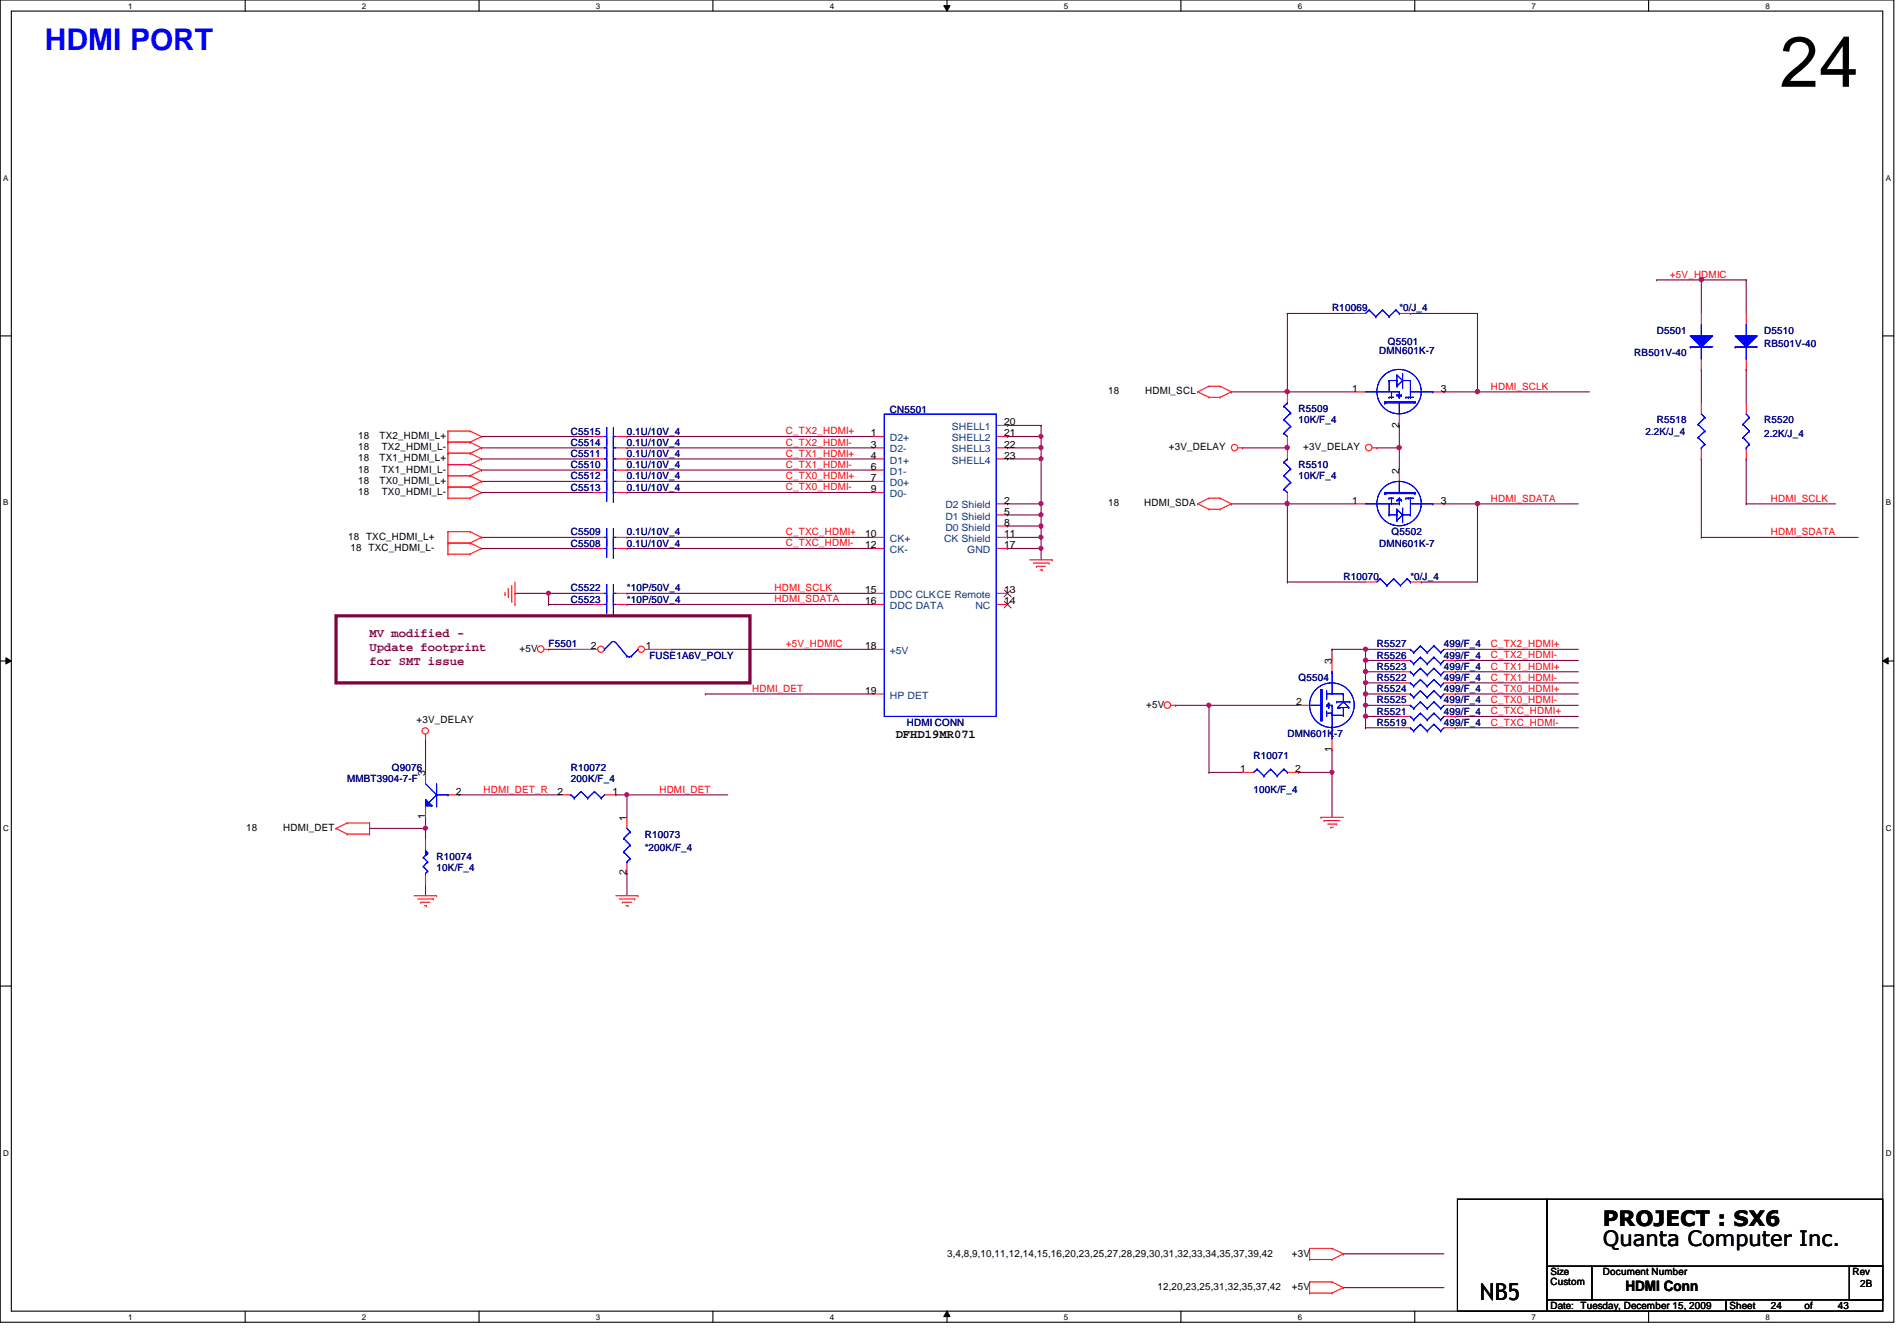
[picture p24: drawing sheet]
<svg xmlns="http://www.w3.org/2000/svg" width="297mm" height="210mm" viewBox="0 0 297 210" stroke-linecap="round" stroke-linejoin="round" font-family="sans-serif">
<defs><g id="words">
<text font-size="11.2" x="278.7" y="13.6">24</text>
<text font-size="4.7" fill="#00f" x="7" y="7.8">HDMI PORT</text>
<text font-size="3.6" x="231.7" y="203.5">NB5</text>
<g font-size="3.3">
<text x="251" y="191.9">PROJECT : SX6</text>
<text x="251" y="195">Quanta Computer Inc.</text>
</g>
<text font-size="2.2" x="254.5" y="202">HDMI Conn</text>
<g font-size="1.9" fill="#800040">
<text x="57.9" y="99.7">MV modified -</text>
<text x="57.9" y="101.9">Update footprint</text>
<text x="57.9" y="104.1">for SMT issue</text>
</g>
<text font-size="1.9" x="140.2" y="115.5">DFHD19MR071</text>
<g font-size="1.6" fill="#f00">
<text x="261.5" y="43.5">+5V_HDMIC</text>
<text x="233.5" y="61">HDMI_SCLK</text>
<text x="123.1" y="68">C_TX2_HDMI+</text>
<text x="123.1" y="69.8">C_TX2_HDMI-</text>
<text x="123.1" y="71.5">C_TX1_HDMI+</text>
<text x="123.1" y="73.2">C_TX1_HDMI-</text>
<text x="123.1" y="75">C_TX0_HDMI+</text>
<text x="123.1" y="76.8">C_TX0_HDMI-</text>
<text x="123.1" y="83.8">C_TXC_HDMI+</text>
<text x="233.5" y="78.5">HDMI_SDATA</text>
<text x="277.3" y="83.8">HDMI_SDATA</text>
<text x="277.3" y="78.5">HDMI_SCLK</text>
<text x="123.1" y="85.5">C_TXC_HDMI-</text>
<text x="121.3" y="92.5">HDMI_SCLK</text>
<text x="121.3" y="94.3">HDMI_SDATA</text>
<text x="123.1" y="101.3">+5V_HDMIC</text>
<text x="233.5" y="101.3">C_TX2_HDMI+</text>
<text x="233.5" y="104.8">C_TX1_HDMI+</text>
<text x="233.5" y="106.6">C_TX1_HDMI-</text>
<text x="233.5" y="103">C_TX2_HDMI-</text>
<text x="117.8" y="108.3">HDMI_DET</text>
<text x="233.5" y="108.3">C_TX0_HDMI+</text>
<text x="233.5" y="110.1">C_TX0_HDMI-</text>
<text x="233.5" y="111.8">C_TXC_HDMI+</text>
<text x="233.5" y="113.6">C_TXC_HDMI-</text>
<text x="75.7" y="124.1">HDMI_DET_R</text>
<text x="103.2" y="124.1">HDMI_DET</text>
</g>
<g font-size="1.6" fill="#000080">
<text x="208.6" y="48.7">R10069</text>
<text x="219.1" y="48.7">*0/J_4</text>
<text x="259.4" y="52.2">D5501</text>
<text x="276.2" y="52.2">D5510</text>
<text x="215.9" y="55.4">DMN601K-7</text>
<text x="217.3" y="54">Q5501</text>
<text x="255.9" y="55.8">RB501V-40</text>
<text x="276.2" y="54.4">RB501V-40</text>
<text x="139.4" y="64.7">CN5501</text>
<text x="203.3" y="64.5">R5509</text>
<text x="89.4" y="71.5">C5511</text>
<text x="89.4" y="68">C5515</text>
<text x="89.4" y="69.8">C5514</text>
<text x="98.2" y="71.5">0.1U/10V_4</text>
<text x="98.2" y="68">0.1U/10V_4</text>
<text x="98.2" y="69.8">0.1U/10V_4</text>
<text x="203.3" y="66.3">10K/F_4</text>
<text x="257.6" y="68">2.2K/J_4</text>
<text x="259.4" y="66.3">R5518</text>
<text x="276.2" y="66.3">R5520</text>
<text x="276.2" y="68.4">2.2K/J_4</text>
<text x="89.4" y="76.8">C5513</text>
<text x="89.4" y="73.3">C5510</text>
<text x="89.4" y="75">C5512</text>
<text x="98.2" y="76.8">0.1U/10V_4</text>
<text x="98.2" y="73.3">0.1U/10V_4</text>
<text x="98.2" y="75">0.1U/10V_4</text>
<text x="203.3" y="73.3">R5510</text>
<text x="203.3" y="75">10K/F_4</text>
<text x="89.4" y="83.8">C5509</text>
<text x="98.2" y="83.8">0.1U/10V_4</text>
<text x="217.9" y="83.8">Q5502</text>
<text x="89.4" y="85.6">C5508</text>
<text x="98.2" y="85.6">0.1U/10V_4</text>
<text x="215.9" y="85.6">DMN601K-7</text>
<text x="89.4" y="92.5">C5522</text>
<text x="89.4" y="94.3">C5523</text>
<text x="98.2" y="92.5">*10P/50V_4</text>
<text x="98.2" y="94.3">*10P/50V_4</text>
<text x="210.4" y="90.8">R10070</text>
<text x="220.8" y="90.8">*0/J_4</text>
<text x="85.9" y="101.3">F5501</text>
<text x="215.6" y="101.3">R5527</text>
<text x="226.1" y="101.3">499/F_4</text>
<text x="101.7" y="103.1">FUSE1A6V_POLY</text>
<text x="203.3" y="106.6">Q5504</text>
<text x="215.6" y="104.8">R5523</text>
<text x="215.6" y="106.6">R5522</text>
<text x="215.6" y="103.1">R5526</text>
<text x="226.1" y="104.8">499/F_4</text>
<text x="226.1" y="106.6">499/F_4</text>
<text x="226.1" y="103.1">499/F_4</text>
<text x="142" y="113.6">HDMI CONN</text>
<text x="215.6" y="108.3">R5524</text>
<text x="215.6" y="113.6">R5519</text>
<text x="215.6" y="110.1">R5525</text>
<text x="215.6" y="111.8">R5521</text>
<text x="226.1" y="108.3">499/F_4</text>
<text x="226.1" y="113.6">499/F_4</text>
<text x="226.1" y="110.1">499/F_4</text>
<text x="226.1" y="111.8">499/F_4</text>
<text x="196.3" y="118.8">R10071</text>
<text x="201.6" y="115.4">DMN601K-7</text>
<text x="54.4" y="122.3">MMBT3904-7-F</text>
<text x="61.4" y="120.6">Q9076</text>
<text x="89.4" y="120.6">R10072</text>
<text x="89.4" y="122.3">200K/F_4</text>
<text x="196.3" y="124.1">100K/F_4</text>
<text x="101" y="131.1">R10073</text>
<text x="68.4" y="134.6">R10074</text>
<text x="68.4" y="136.4">10K/F_4</text>
<text x="101" y="133.2">*200K/F_4</text>
</g>
<g font-size="1.6">
<text x="173.5" y="61.7">18</text>
<text x="179.3" y="61.7">HDMI_SCL</text>
<text x="211.7" y="61.3">1</text>
<text x="225.6" y="61.3">3</text>
<text x="56.1" y="70.5">18</text>
<text x="56.1" y="68.7">18</text>
<text x="59.4" y="68.7">TX2_HDMI_L+</text>
<text x="59.8" y="70.5">TX2_HDMI_L-</text>
<text x="136.4" y="68.3">1</text>
<text x="136.4" y="70.1">3</text>
<text x="136.4" y="71.8">4</text>
<text x="157.2" y="66.5">20</text>
<text x="157.2" y="68.3">21</text>
<text x="157.2" y="70.1">22</text>
<text x="157.2" y="71.8">23</text>
<text x="183" y="70.5">+3V_DELAY</text>
<text x="204" y="70.5">+3V_DELAY</text>
<text x="219.1" y="66.9" transform="rotate(-90 219.1 66.9)">2</text>
<text x="56.1" y="74">18</text>
<text x="56.1" y="77.5">18</text>
<text x="56.1" y="72.2">18</text>
<text x="56.1" y="75.7">18</text>
<text x="59.4" y="72.2">TX1_HDMI_L+</text>
<text x="59.4" y="75.7">TX0_HDMI_L+</text>
<text x="59.8" y="74">TX1_HDMI_L-</text>
<text x="59.8" y="77.5">TX0_HDMI_L-</text>
<text x="136.4" y="75.3">7</text>
<text x="136.4" y="77">9</text>
<text x="136.4" y="73.5">6</text>
<text x="219.1" y="74.1" transform="rotate(-90 219.1 74.1)">2</text>
<text x="157.2" y="80.6">5</text>
<text x="157.2" y="78.8">2</text>
<text x="157.2" y="82.3">8</text>
<text x="173.5" y="79.2">18</text>
<text x="179.2" y="79.2">HDMI_SDA</text>
<text x="211.7" y="78.8">1</text>
<text x="225.6" y="78.8">3</text>
<text x="54.5" y="84.5">18 TXC_HDMI_L+</text>
<text x="54.9" y="86.2">18 TXC_HDMI_L-</text>
<text x="135.5" y="84.1">10</text>
<text x="135.5" y="85.8">12</text>
<text x="157.2" y="84.1">11</text>
<text x="157.2" y="85.8">17</text>
<text x="135.5" y="92.8">15</text>
<text x="135.5" y="94.6">16</text>
<text x="157.2" y="92.8">13</text>
<text x="157.2" y="94.6">14</text>
<text x="92.5" y="101.6">2</text>
<text x="101.1" y="101.6">1</text>
<text x="135.5" y="101.6">18</text>
<text x="81.4" y="102">+5V</text>
<text x="208.5" y="103.9" transform="rotate(-90 208.5 103.9)">3</text>
<text x="65.2" y="113.2">+3V_DELAY</text>
<text x="135.5" y="108.6">19</text>
<text x="179.5" y="110.8">+5V</text>
<text x="202.9" y="110.4">2</text>
<text x="208.5" y="117.8" transform="rotate(-90 208.5 117.8)">1</text>
<text x="66.6" y="121.5" transform="rotate(-90 66.6 121.5)">3</text>
<text x="71.4" y="124.4">2</text>
<text x="87.3" y="124.4">2</text>
<text x="95.9" y="124.4">1</text>
<text x="194.2" y="120.9">1</text>
<text x="202.8" y="120.9">2</text>
<text x="38.6" y="130">18</text>
<text x="44.4" y="130">HDMI_DET</text>
<text x="66.6" y="128.3" transform="rotate(-90 66.6 128.3)">1</text>
<text x="98.1" y="128.4" transform="rotate(-90 98.1 128.4)">1</text>
<text x="98.1" y="137" transform="rotate(-90 98.1 137)">2</text>
<text x="148.3" y="196.7">3,4,8,9,10,11,12,14,15,16,20,23,25,27,28,29,30,31,32,33,34,35,37,39,42</text>
<text x="202.3" y="196.7">+3V</text>
<text x="181.2" y="201.9">12,20,23,25,31,32,35,37,42</text>
<text x="202.3" y="201.9">+5V</text>
<text x="242.8" y="201.2">Custom</text>
<text x="242.8" y="199.6">Size</text>
<text x="251" y="199.6">Document Number</text>
<text x="290.1" y="199.6">Rev</text>
<text x="291.3" y="201.4">2B</text>
<text x="242.8" y="204.9">Date: Tuesday, December 15, 2009</text>
<text x="270.8" y="204.9">Sheet</text>
<text x="277.3" y="204.9">24</text>
<text x="282.5" y="204.9">of</text>
<text x="287.8" y="204.9">43</text>
</g>
<g font-size="1.6" fill="#004080">
<text x="139.4" y="69">D2+</text>
<text x="139.4" y="70.8">D2-</text>
<text x="149.1" y="67.3">SHELL1</text>
<text x="149.1" y="69">SHELL2</text>
<text x="149.1" y="70.8">SHELL3</text>
<text x="139.4" y="76.1">D0+</text>
<text x="139.4" y="77.8">D0-</text>
<text x="139.4" y="72.6">D1+</text>
<text x="139.4" y="74.3">D1-</text>
<text x="149.1" y="72.6">SHELL4</text>
<text x="148" y="81.3">D1 Shield</text>
<text x="148" y="79.6">D2 Shield</text>
<text x="148" y="83.1">D0 Shield</text>
<text x="139.4" y="84.8">CK+</text>
<text x="139.4" y="86.6">CK-</text>
<text x="147.8" y="84.8">CK Shield</text>
<text x="151.5" y="86.6">GND</text>
<text x="139.4" y="93.6">DDC CLKCE Remote</text>
<text x="139.4" y="95.3">DDC DATA</text>
<text x="152.7" y="95.3">NC</text>
<text x="139.4" y="102.4">+5V</text>
<text x="139.4" y="109.3">HP DET</text>
</g>
<g font-size="1.3">
<text x="20.1" y="1.4">1</text>
<text x="56.7" y="1.4">2</text>
<text x="93.3" y="1.4">3</text>
<text x="129.9" y="1.4">4</text>
<text x="166.6" y="1.4">5</text>
<text x="203.2" y="1.4">6</text>
<text x="239.8" y="1.4">7</text>
<text x="276.4" y="1.4">8</text>
<text x=".5" y="28.3">A</text>
<text x="295.3" y="28.3">A</text>
<text x=".5" y="79.1">B</text>
<text x="295.3" y="79.1">B</text>
<text x=".5" y="130">C</text>
<text x="295.3" y="130">C</text>
<text x=".5" y="180.9">D</text>
<text x="295.3" y="180.9">D</text>
<text x="20.1" y="206.6">1</text>
<text x="56.7" y="206.6">2</text>
<text x="93.3" y="206.6">3</text>
<text x="129.9" y="206.6">4</text>
<text x="166.6" y="206.6">5</text>
<text x="203.2" y="206.6">6</text>
<text x="239.8" y="206.6">7</text>
<text x="276.4" y="206.6">8</text>
</g>
</g></defs>
<path d="M0 0h296.5v207h-296.5zM1.8 1.7h293v203.5h-293z" fill="none" stroke="#000" stroke-width=".17"/>
<g fill="#fff">
<path d="M20.1 .2h.6v1.4h-.6z"/>
<path d="M20.1 205.4h.6v1.4h-.6z"/>
</g>
<path d="M38.4 0v1.7M38.4 205.2v1.8" fill="none" stroke="#000" stroke-width=".17"/>
<g fill="#fff">
<path d="M56.7 .2h.7v1.4h-.7z"/>
<path d="M56.7 205.4h.7v1.4h-.7z"/>
</g>
<path d="M75 0v1.7M75 205.2v1.8" fill="none" stroke="#000" stroke-width=".17"/>
<g fill="#fff">
<path d="M93.3 .2h.7v1.4h-.7z"/>
<path d="M93.3 205.4h.7v1.4h-.7z"/>
</g>
<path d="M111.6 0v1.7M111.6 205.2v1.8" fill="none" stroke="#000" stroke-width=".17"/>
<g fill="#fff">
<path d="M129.9 .2h.7v1.4h-.7z"/>
<path d="M129.9 205.4h.7v1.4h-.7z"/>
</g>
<path d="M148.3 0v1.7M148.3 205.2v1.8" fill="none" stroke="#000" stroke-width=".17"/>
<path d="M147.8 .9h1l-.5 .8zM148.3 205.2l.5 .9h-1z" fill="#000"/>
<path d="M147.8 .9h1l-.5 .8zM148.3 205.2l.5 .9h-1z" fill="none" stroke="#000" stroke-width=".16"/>
<g fill="#fff">
<path d="M166.6 .2h.7v1.4h-.7z"/>
<path d="M166.6 205.4h.7v1.4h-.7z"/>
</g>
<path d="M184.9 0v1.7M184.9 205.2v1.8" fill="none" stroke="#000" stroke-width=".17"/>
<g fill="#fff">
<path d="M203.2 .2h.7v1.4h-.7z"/>
<path d="M203.2 205.4h.7v1.4h-.7z"/>
</g>
<path d="M221.5 0v1.7M221.5 205.2v1.8" fill="none" stroke="#000" stroke-width=".17"/>
<g fill="#fff">
<path d="M239.8 .2h.7v1.4h-.7z"/>
<path d="M239.8 205.4h.7v1.4h-.7z"/>
</g>
<path d="M258.1 0v1.7M258.1 205.2v1.8" fill="none" stroke="#000" stroke-width=".17"/>
<g fill="#fff">
<path d="M276.4 .2h.7v1.4h-.7z"/>
<path d="M276.4 205.4h.7v1.4h-.7z"/>
<path d="M.5 27.1h.8v1.4h-.8z"/>
<path d="M295.3 27.1h.8v1.4h-.8z"/>
<path d="M.5 78h.8v1.4h-.8z"/>
<path d="M295.3 78h.8v1.4h-.8z"/>
</g>
<path d="M0 52.6h1.8M294.8 52.6h1.7" fill="none" stroke="#000" stroke-width=".17"/>
<g fill="#fff">
<path d="M.5 128.9h.9v1.4h-.9z"/>
<path d="M295.3 128.9h.9v1.4h-.9z"/>
</g>
<path d="M0 103.5h1.8M294.8 103.5h1.7" fill="none" stroke="#000" stroke-width=".17"/>
<path d="M.9 103l.9 .5-.9 .4zM294.8 103.5l.9-.5v.9z" fill="#000"/>
<path d="M.9 103l.9 .5-.9 .4zM294.8 103.5l.9-.5v.9z" fill="none" stroke="#000" stroke-width=".16"/>
<g fill="#fff">
<path d="M.5 179.7h.9v1.4h-.9z"/>
<path d="M295.3 179.7h.9v1.4h-.9z"/>
</g>
<path d="M0 154.3h1.8M294.8 154.3h1.7" fill="none" stroke="#000" stroke-width=".17"/>
<path d="M85.9 94.6h.1M85.9 94.6h7M163 84.1h.1M163 84.1v1.8" fill="none" stroke="#800040" stroke-width=".17"/>
<circle cx="163" cy="84.1" r=".32" fill="#f0f"/>
<circle cx="163" cy="84.1" r=".32" fill="none" stroke="#f0f" stroke-width=".17"/>
<path d="M85.9 92.9h.1M85.9 92.9h7M163 80.6h.1M163 80.6v1.7" fill="none" stroke="#800040" stroke-width=".17"/>
<circle cx="163" cy="80.6" r=".32" fill="#f0f"/>
<circle cx="163" cy="80.6" r=".32" fill="none" stroke="#f0f" stroke-width=".17"/>
<path d="M85.9 94.6h.1M85.9 92.9v1.7M98.2 92.9h.1M98.2 94.6h.1M98.2 92.9h38.5M98.2 94.6h38.5" fill="none" stroke="#800040" stroke-width=".17"/>
<circle cx="85.9" cy="92.9" r=".32" fill="#f0f"/>
<circle cx="85.9" cy="92.9" r=".32" fill="none" stroke="#f0f" stroke-width=".17"/>
<g fill="none" stroke="#800040" stroke-width=".17">
<path d="M75.4 68.3h.1M75.4 70.1h.1M75.4 68.3h17.5M75.4 70.1h17.5M98.2 68.3h.1M98.2 70.1h.1M98.2 68.3h38.5M98.2 70.1h38.5M157.8 66.6h.1M157.8 68.3h.1M157.8 70.1h.1M157.8 71.8h.1"/>
<path d="M157.8 78.9h.1M157.8 68.3h5.2M157.8 70.1h5.2M157.8 66.6h5.2M157.8 71.8h5.2M157.8 78.9h5.2M75.4 84.1h.1M75.4 85.9h.1M75.4 84.1h17.5M75.4 85.9h17.5M98.2 85.9h.1M98.2 85.9h38.5"/>
<path d="M157.8 80.6h.1M157.8 82.3h.1M157.8 84.1h.1M157.8 85.9h.1M157.8 84.1h5.2M157.8 85.9h5.2M157.8 80.6h5.2M157.8 82.3h5.2M85.9 101.6h.1M85.9 101.6h3.5M105.2 101.6h.1M105.2 101.6h31.5"/>
<path d="M110.4 108.6h.1M110.4 108.6h26.3"/>
</g>
<circle cx="163" cy="85.8" r=".32" fill="#f0f"/>
<circle cx="163" cy="85.8" r=".32" fill="none" stroke="#f0f" stroke-width=".17"/>
<path d="M163 66.6h.1M163 68.3h.1M163 66.6v3.5" fill="none" stroke="#800040" stroke-width=".17"/>
<circle cx="163" cy="68.3" r=".32" fill="#f0f"/>
<circle cx="163" cy="68.3" r=".32" fill="none" stroke="#f0f" stroke-width=".17"/>
<path d="M163 71.8h.1M163 71.8v7.1" fill="none" stroke="#800040" stroke-width=".17"/>
<circle cx="163" cy="71.8" r=".32" fill="#f0f"/>
<circle cx="163" cy="71.8" r=".32" fill="none" stroke="#f0f" stroke-width=".17"/>
<path d="M163 82.3h.1M163 82.3v1.8" fill="none" stroke="#800040" stroke-width=".17"/>
<circle cx="163" cy="82.3" r=".33" fill="#f0f"/>
<circle cx="163" cy="82.3" r=".33" fill="none" stroke="#f0f" stroke-width=".17"/>
<path d="M163 78.9h.1M163 78.9v1.7M163 85.9h.1M163 85.9v1.7" fill="none" stroke="#800040" stroke-width=".17"/>
<circle cx="163" cy="78.8" r=".33" fill="#f0f"/>
<circle cx="163" cy="78.8" r=".33" fill="none" stroke="#f0f" stroke-width=".17"/>
<path d="M163 70.1h.1M163 70.1v1.7" fill="none" stroke="#800040" stroke-width=".17"/>
<circle cx="163" cy="70.1" r=".33" fill="#f0f"/>
<circle cx="163" cy="70.1" r=".33" fill="none" stroke="#f0f" stroke-width=".17"/>
<g fill="none" stroke="#800040" stroke-width=".17">
<path d="M75.4 71.8h.1M75.4 73.6h.1M75.4 77.1h.1M75.4 75.4h.1M75.4 71.8h17.5M75.4 73.6h17.5M75.4 75.4h17.5M75.4 77.1h17.5M98.2 73.6h.1M98.2 71.8h.1M98.2 75.4h.1M98.2 77.1h.1"/>
<path d="M98.2 71.8h38.5M98.2 73.6h38.5M98.2 75.4h38.5M98.2 77.1h38.5M98.2 84.1h.1M98.2 84.1h38.5M189.3 110.4h.1M189.3 110.4h14"/>
</g>
<circle cx="189.3" cy="110.4" r=".32" fill="#f0f"/>
<circle cx="189.3" cy="110.4" r=".32" fill="none" stroke="#f0f" stroke-width=".17"/>
<path d="M192.8 78.9h.1M192.8 78.9h8.8M213.8 101.6h.1M213.8 105.2h.1M213.8 101.6v1.8M213.8 105.2h5.3M227.9 101.6h.1M227.9 105.2h.1M227.9 101.6h19.2M227.9 105.2h19.2" fill="none" stroke="#800040" stroke-width=".17"/>
<circle cx="213.8" cy="105.1" r=".34" fill="#f0f"/>
<circle cx="213.8" cy="105.1" r=".34" fill="none" stroke="#f0f" stroke-width=".17"/>
<path d="M213.8 106.9h.1M213.8 106.9h5.3M227.9 106.9h.1M227.9 106.9h19.2" fill="none" stroke="#800040" stroke-width=".17"/>
<circle cx="213.8" cy="106.9" r=".33" fill="#f0f"/>
<circle cx="213.8" cy="106.9" r=".33" fill="none" stroke="#f0f" stroke-width=".17"/>
<path d="M192.8 61.3h.1M192.8 61.3h19.3M201.6 61.3h.1" fill="none" stroke="#800040" stroke-width=".17"/>
<circle cx="201.5" cy="61.3" r=".34" fill="#f0f"/>
<circle cx="201.5" cy="61.3" r=".34" fill="none" stroke="#f0f" stroke-width=".17"/>
<path d="M201.6 78.9h.1M201.6 78.9h10.5" fill="none" stroke="#800040" stroke-width=".17"/>
<circle cx="201.5" cy="78.8" r=".34" fill="#f0f"/>
<circle cx="201.5" cy="78.8" r=".34" fill="none" stroke="#f0f" stroke-width=".17"/>
<path d="M219.1 70.1h.1M219.1 70.1v3.5" fill="none" stroke="#800040" stroke-width=".17"/>
<circle cx="219.1" cy="70.1" r=".34" fill="#f0f"/>
<circle cx="219.1" cy="70.1" r=".34" fill="none" stroke="#f0f" stroke-width=".17"/>
<path d="M194.6 70.1h.1M194.6 70.1h7M231.3 78.9h.1M231.3 78.9h15.8M208.6 101.6h.1M208.6 101.6v1.8M208.6 101.6h5.2M213.8 103.4h.1M213.8 103.4v1.8" fill="none" stroke="#800040" stroke-width=".17"/>
<circle cx="201.5" cy="70.1" r=".34" fill="#f0f"/>
<circle cx="201.5" cy="70.1" r=".34" fill="none" stroke="#f0f" stroke-width=".17"/>
<path d="M208.6 120.9h.1M208.6 120.9v7" fill="none" stroke="#800040" stroke-width=".17"/>
<circle cx="208.5" cy="120.9" r=".32" fill="#f0f"/>
<circle cx="208.5" cy="120.9" r=".32" fill="none" stroke="#f0f" stroke-width=".17"/>
<path d="M215.6 70.1h.1M219.1 66.6h.1M219.1 66.6v3.5h-3.5M213.8 108.6h.1M213.8 108.6h5.3M227.9 108.6h.1M227.9 108.6h19.2" fill="none" stroke="#800040" stroke-width=".17"/>
<circle cx="213.8" cy="108.6" r=".34" fill="#f0f"/>
<circle cx="213.8" cy="108.6" r=".34" fill="none" stroke="#f0f" stroke-width=".17"/>
<path d="M213.8 110.4h.1M213.8 110.4h5.3M227.9 110.4h.1M227.9 110.4h19.2" fill="none" stroke="#800040" stroke-width=".17"/>
<circle cx="213.8" cy="110.4" r=".33" fill="#f0f"/>
<circle cx="213.8" cy="110.4" r=".33" fill="none" stroke="#f0f" stroke-width=".17"/>
<path d="M213.8 112.1h.1M213.8 110.4h.1M213.8 106.9h.1M213.8 105.2h.1M213.8 108.6h.1M213.8 101.6h.1M213.8 105.2v8.7M213.8 101.6h5.3" fill="none" stroke="#800040" stroke-width=".17"/>
<circle cx="213.8" cy="101.6" r=".33" fill="#f0f"/>
<circle cx="213.8" cy="101.6" r=".33" fill="none" stroke="#f0f" stroke-width=".17"/>
<path d="M213.8 112.1h.1M213.8 112.1h5.3M227.9 112.1h.1M227.9 112.1h19.2" fill="none" stroke="#800040" stroke-width=".17"/>
<circle cx="213.8" cy="112.1" r=".33" fill="#f0f"/>
<circle cx="213.8" cy="112.1" r=".33" fill="none" stroke="#f0f" stroke-width=".17"/>
<path d="M213.8 113.9h.1M213.8 103.4h.1M213.8 113.9h5.3M213.8 103.4h5.3M227.9 113.9h.1M227.9 103.4h.1M227.9 113.9h19.2M227.9 103.4h19.2" fill="none" stroke="#800040" stroke-width=".17"/>
<circle cx="213.8" cy="103.4" r=".33" fill="#f0f"/>
<circle cx="213.8" cy="103.4" r=".33" fill="none" stroke="#f0f" stroke-width=".17"/>
<g fill="none" stroke="#800040" stroke-width=".17">
<path d="M266.4 43.8h.1M266.4 43.8v5.3M266.4 43.8h7M184.1 110.4h.1M184.1 110.4h5.2M189.3 110.4h.1M189.3 110.4v10.5M208.6 117.4h.1M208.6 117.4v3.5h-5.3M189.3 120.9h.1M189.3 120.9h5.3M203.3 120.9h.1"/>
<path d="M210.4 196.3h.1M210.4 196.3h15.7M210.4 201.5h.1M210.4 201.5h15.7"/>
</g>
<circle cx="266.4" cy="43.8" r=".34" fill="#f0f"/>
<circle cx="266.4" cy="43.8" r=".34" fill="none" stroke="#f0f" stroke-width=".17"/>
<g fill="none" stroke="#800040" stroke-width=".17">
<path d="M266.4 57.8h.1M266.4 57.8v5.3M273.4 43.8h.1M273.4 57.8h.1M273.4 43.8v5.3M273.4 57.8v5.3M266.4 71.8h.1M266.4 71.8v12.3M273.4 71.8h.1M273.4 78.9h.1M273.4 71.8v7.1M273.4 78.9h14"/>
<path d="M266.4 84.1h.1M266.4 84.1h24.6M57.9 129.7h.1M57.9 129.7h8.7"/>
</g>
<circle cx="66.6" cy="129.6" r=".32" fill="#f0f"/>
<circle cx="66.6" cy="129.6" r=".32" fill="none" stroke="#f0f" stroke-width=".17"/>
<g fill="none" stroke="#800040" stroke-width=".17">
<path d="M66.6 115.7h.1M66.6 115.7v5.2M66.6 127.9h.1M66.6 129.7h.1M66.6 138.4h.1M66.6 127.9v3.5M66.6 138.4v1.8M71.9 124.4h.1M71.9 124.4h15.8M96.4 124.4h.1M96.4 124.4h17.6M98.2 124.4h.1"/>
<path d="M98.2 136.7h.1M98.2 124.4v3.5M98.2 136.7v3.5"/>
</g>
<circle cx="98.1" cy="124.4" r=".32" fill="#f0f"/>
<circle cx="98.1" cy="124.4" r=".32" fill="none" stroke="#f0f" stroke-width=".17"/>
<path d="M201.6 49.1h.1M201.6 49.1h10.5M201.6 49.1v12.2M220.8 49.1h.1M220.8 49.1h10.5M231.3 49.1h.1M231.3 49.1v12.2" fill="none" stroke="#800040" stroke-width=".17"/>
<circle cx="231.3" cy="61.3" r=".34" fill="#f0f"/>
<circle cx="231.3" cy="61.3" r=".34" fill="none" stroke="#f0f" stroke-width=".17"/>
<path d="M201.6 78.9h.1M201.6 78.9v12.2M231.3 61.3h.1M231.3 78.9h.1M231.3 61.3h17.6M231.3 78.9v12.2h-8.7M201.6 91.1h.1M201.6 91.1h12.2M222.6 91.1h.1" fill="none" stroke="#800040" stroke-width=".17"/>
<circle cx="231.3" cy="78.8" r=".34" fill="#f0f"/>
<circle cx="231.3" cy="78.8" r=".34" fill="none" stroke="#f0f" stroke-width=".17"/>
<path d="M259.4 43.8h.1M259.4 43.8h7M226.1 78.9h.1M226.1 61.3h.1M226.1 78.9h5.2M226.1 61.3h5.2M80.6 92.9h.1M80.6 92.9h5.3" fill="none" stroke="#800040" stroke-width=".17"/>
<g fill="none" stroke="#f00" stroke-width=".17">
<path d="M212.1 49.1h1.7M219.1 49.1h1.7M70.1 71h.1M70.1 69.2h.1M70.1 67.5h.1M70.1 74.5h.1M70.1 72.7h.1M70.1 76.2h.1M70.1 78h.1M70.1 71h3.5M70.1 67.5v10.5M70.1 69.2h3.5"/>
<path d="M70.1 67.5h3.5M70.1 74.5h3.5M70.1 72.7h3.5M70.1 76.2h3.5M70.1 78h3.5M73.6 71h.1M73.6 69.2h.1M73.6 67.5h.1M73.6 74.5h.1M73.6 72.7h.1M73.6 76.2h.1M73.6 78h.1"/>
<path d="M73.6 69.2l1.8 .9M73.6 67.5l1.8 .8M73.6 72.7l1.8 .9M73.6 71l1.8 .8M73.6 74.5l1.8 .9M73.6 76.2l1.8 .9M75.4 70.1h.1M75.4 68.3h.1M75.4 73.6h.1M75.4 71.8h.1M75.4 75.4h.1M75.4 77.1h.1"/>
<path d="M75.4 70.1l-1.8 .9M75.4 68.3l-1.8 .9M75.4 73.6l-1.8 .9M75.4 71.8l-1.8 .9M75.4 75.4l-1.8 .8M75.4 77.1l-1.8 .9M92.9 77.1h1.8M92.9 71.8h1.8M92.9 73.6h1.8M96.4 77.1h1.8M96.4 71.8h1.8M96.4 73.6h1.8"/>
<path d="M187.5 78.9h.1M187.5 61.3h.1M187.5 78.9l1.8 .8M187.5 61.3l1.8 .9M189.3 78h.1M189.3 79.7h.1M189.3 60.5h.1M189.3 62.2h.1M189.3 78h1.7M189.3 78l-1.8 .9M189.3 79.7h1.7M189.3 60.5l-1.8 .8"/>
<path d="M189.3 60.5h1.7M189.3 62.2h1.7M191 78h.1M191 79.7h.1M191 60.5h.1M191 62.2h.1M191 78l1.8 .9M191 60.5l1.8 .8M192.8 78.9h.1M192.8 61.3h.1M192.8 78.9l-1.8 .8M192.8 61.3l-1.8 .9"/>
<path d="M193.8 70.1h.8M194.6 70.1h.1M201.6 61.3v1.8M201.6 68.3v1.8M214.9 70.1h.7M215.6 70.1h.1M273.4 63.1v1.7M273.4 70.1v1.7M70.1 85h.1M70.1 83.2h.1M70.1 86.7h.1M70.1 83.2v3.5"/>
<path d="M70.1 85h3.5M70.1 83.2h3.5M70.1 86.7h3.5M73.6 85h.1M73.6 83.2h.1M73.6 86.7h.1M73.6 83.2l1.8 .9M73.6 85l1.8 .9M75.4 84.1h.1M75.4 85.9h.1M75.4 84.1l-1.8 .9M75.4 85.9l-1.8 .8"/>
<path d="M79.1 93h.1M79.1 92.7v.3M79.6 92.2h.1M79.6 92.2v1.4M80.1 94.1h.1M80.1 91.7v2.4M80.6 94.6h.1M80.6 91.1v3.5M161.2 87.6h3.6M161.8 88.1h2.4M162.3 88.6h.1M162.3 88.6h1.4"/>
<path d="M162.9 89.2h.3M163.2 89.2h.1M164.2 88.1h.1M164.8 87.6h.1M66.6 115.7h.1M66.6 114.9v.8M85.2 101.6h.7M85.9 101.6h.1M183.3 110.4h.8M184.1 110.4h.1M203.3 110.4h1.8M208.6 103.4v1.8"/>
<path d="M208.6 115.7v1.7M219.1 101.6h1.7M219.1 105.2h1.7M219.1 106.9h1.7M219.1 108.6h1.7M226.1 101.6h1.8M226.1 105.2h1.8M226.1 106.9h1.8M226.1 108.6h1.8M52.6 129.7h.1M52.6 129.7l1.8 .9M54.4 128.8h.1"/>
<path d="M54.4 130.6h.1M54.4 128.8h3.5M54.4 128.8l-1.8 .9M54.4 130.6h3.5M57.9 130.6h.1M57.9 128.8h.1M57.9 128.8v1.8M66.6 120.9v1.8M66.6 126.2v1.7M70.1 124.4h1.8M87.7 124.4h1.7M94.7 124.4h1.7"/>
<path d="M194.6 120.9h1.7M201.6 120.9h1.7M206.8 127.9h.1M206.8 127.9h3.6M207.3 128.4h.1M207.3 128.4h2.5M207.9 129h1.4M208.4 129.5h.1M208.4 129.5h.3M209.3 129h.1M64.9 140.2h3.5M65.4 140.7h2.5"/>
<path d="M65.9 141.2h.1M65.9 141.2h1.4M66.5 141.8h.3M66.8 141.8h.1M67.9 140.7h.1M68.4 140.2h.1M96.4 140.2h3.5M96.9 140.7h2.5M97.4 141.2h.1M97.4 141.2h1.5M98 141.8h.3M98.3 141.8h.1"/>
<path d="M99.4 140.7h.1M99.9 140.2h.1M205.1 195.4h.1M205.1 197.1h.1M205.1 195.4h3.5M205.1 195.4v1.7M205.1 197.1h3.5M208.6 195.4h.1M208.6 197.1h.1M208.6 195.4l1.8 .9M210.4 196.3h.1M210.4 196.3l-1.8 .8"/>
<path d="M205.1 200.7h.1M205.1 202.4h.1M205.1 200.7v1.7M205.1 200.7h3.5M205.1 202.4h3.5M208.6 200.7h.1M208.6 202.4h.1M208.6 200.7l1.8 .8M210.4 201.5h.1M210.4 201.5l-1.8 .9"/>
<circle cx="193.3" cy="70.1" r=".5"/>
<circle cx="214.3" cy="70.1" r=".51"/>
<circle cx="66.6" cy="114.4" r=".5"/>
<circle cx="84.7" cy="101.6" r=".51"/>
<circle cx="182.8" cy="110.4" r=".51"/>
</g>
<path d="M228.2 187.7h14v17.5h-14zM242.2 187.7h52.6v10.5h-52.6zM242.2 198.2h7.1v5.3h-7.1zM249.3 198.2h45.5v5.3h-45.5zM289.6 198.2h5.2v5.3h-5.2zM242.2 203.5h28.1v1.7h-28.1zM270.3 203.5h24.5v1.7h-24.5z" fill="none" stroke="#000" stroke-width=".17"/>
<path d="M52.6 96.4h64.8v10.5h-64.8z" fill="none" stroke="#800040" stroke-width=".51"/>
<g fill="none" stroke="#00f" stroke-width=".17">
<path d="M214.4 48.5h.1M214.4 48.5l-.6 .6M214.4 48.5l1 1.1M215.4 49.6h.1M216.5 48.5h.1M216.5 48.5l-1.1 1.1M216.5 48.5l1 1.1M217.5 49.6h.1M218.6 48.5h.1M218.6 48.5l-1.1 1.1M218.6 48.5l.5 .6M219.1 49.1h.1"/>
<path d="M94.7 77.1h.3M94.7 71.8h.3M94.7 73.6h.3M95 75.7h.1M95 77.1h.1M95 70.4h.1M95 71.8h.1M95 72.2h.1M95 73.6h.1M95 70.4v4.6M95 75.7v2.8M96.1 77.1h.1"/>
<path d="M96.1 78.5h.1M96.1 71.8h.1M96.1 73.2h.1M96.1 73.6h.1M96.1 75h.1M96.1 77.1h.3M96.1 70.4v4.6M96.1 75.7v2.8M96.1 71.8h.3M96.1 73.6h.3M201 67.8h.1M201 65.7h.1"/>
<path d="M201 63.6h.1M201 67.8l.6 .5M201 65.7l1.1 1.1M201 63.6l1.1 1M201.6 63.1h.1M201.6 63.1l-.6 .5M202.1 66.8h.1M202.1 64.6h.1M202.1 66.8l-1.1 1M202.1 64.6l-1.1 1.1M272.9 66.4h.1M272.9 68.5h.1"/>
<path d="M272.9 66.4l1 1.1M272.9 68.5l1 1.1M273.4 70.1h.1M273.4 64.8l.5 .6M273.9 65.4h.1M273.9 67.5h.1M273.9 69.6h.1M273.9 65.4l-1 1M273.9 67.5l-1 1M273.9 69.6l-.5 .5M205.1 110.4h1.7M206.8 112.7h.1"/>
<path d="M206.8 110.4h.1M206.8 112.7h.2M207 107.9h.1M207 112.5h.1M207 112.7h.1M207 107.9h-.2v4.8M207 107.9v4.8M207.7 108.6h.1M207.7 109h.1M207.7 109.3h.1M207.7 111.6h.1M207.7 112h.1"/>
<path d="M207.7 110.4h.1M207.7 108.6h2.7M207.7 108.1v1.2M207.7 111.3v.7M207.7 111.6h.9M207.7 110.4l.4 .3M208.1 110.4h.1M208.1 110.7h.1M208.1 110.1h.1M208.1 110.4h.5M208.1 110.1v.6M208.1 110.1l-.4 .3"/>
<path d="M208.6 110.4h.1M208.6 105.2h.1M208.6 105.2v3.4M208.6 110.4v5.3M208.6 112h1.8M209.3 109.9h.1M209.3 109.9h2.1M209.5 110.7h.1M209.5 110.7h1.7M209.6 110.7h.1M209.8 110.7h.1M210.4 112h.1"/>
<path d="M210.4 110.7h.1M210.4 108.6h.1M210.4 109.9h.1M210.4 108.6v1.3M210.4 110.7v1.3M210.4 109.9l.8 .8M210.4 109.9l-.9 .8M211.2 110.7h.1M211.4 109.9h.1M220.8 105.2h.1M220.8 101.6h.1M220.8 106.9h.1"/>
<path d="M220.8 108.6h.1M220.8 105.2l.6 .5M220.8 101.6l.6 .6M220.8 106.9l.6 .5M220.8 108.6l.6 .6M221.4 105.7h.1M221.4 102.2h.1M221.4 107.4h.1M221.4 109.2h.1M222.4 104.6h.1M222.4 101.1h.1M222.4 106.4h.1"/>
<path d="M222.4 108.1h.1M222.4 104.6l1.1 1.1M222.4 104.6l-1 1.1M222.4 101.1l1.1 1.1M222.4 101.1l-1 1.1M222.4 106.4l1.1 1M222.4 106.4l-1 1M222.4 108.1l1.1 1.1M222.4 108.1l-1 1.1M223.5 105.7h.1M223.5 102.2h.1M223.5 107.4h.1"/>
<path d="M223.5 109.2h.1M224.5 104.6h.1M224.5 101.1h.1M224.5 106.4h.1M224.5 108.1h.1M224.5 104.6l1.1 1.1M224.5 104.6l-1 1.1M224.5 101.1l1.1 1.1M224.5 101.1l-1 1.1M224.5 106.4l1.1 1M224.5 106.4l-1 1M224.5 108.1l1.1 1.1"/>
<path d="M224.5 108.1l-1 1.1M225.6 105.7h.1M225.6 102.2h.1M225.6 107.4h.1M225.6 109.2h.1M226.1 105.2l-.5 .5M226.1 101.6l-.5 .6M226.1 106.9l-.5 .5M226.1 108.6l-.5 .6M89.4 124.4h.1M89.4 124.4l.5 .5M89.9 124.9h.1"/>
<path d="M91 123.9h.1M91 123.9l1 1M91 123.9l-1.1 1M92 124.9h.1M93.1 123.9h.1M93.1 123.9l1 1M93.1 123.9l-1.1 1M94.1 124.9h.1M94.7 124.4l-.6 .5M196.8 120.4h.1M196.8 120.4l-.5 .5M196.8 120.4l1.1 1.1"/>
<path d="M197.9 121.5h.1M199 120.4h.1M199 120.4l-1.1 1.1M199 120.4l1 1.1M200 121.5h.1M201 120.4h.1M201 120.4l-1 1.1M201 120.4l.6 .5M201.6 120.9h.1"/>
<circle cx="208.5" cy="110.4" r="3.5"/>
</g>
<path d="M66.6 125.1l1.1 1.1h-1.1z" fill-rule="evenodd" fill="#00f"/>
<path d="M66.6 125.1l1.1 1.1h-1.1zM66.6 122.7l1.8 1.7M67.1 125.6h.1M68.4 124.4h.1M68.4 126.2h.1M68.4 124.4l-1.3 1.2M68.4 122.7v3.5M68.4 124.4h1.7M70.1 124.4h.1" fill="none" stroke="#00f" stroke-width=".17"/>
<path d="M66.6 125.1l1.1 1.1h-1.1z" fill-rule="evenodd" fill="#00f"/>
<g fill="none" stroke="#00f" stroke-width=".17">
<path d="M201 76.6h.1M201 74.5h.1M201 72.3h.1M201 76.6l.6 .5M201 74.5l1.1 1M201 72.3l1.1 1.1M201.6 71.8h.1M201.6 71.8l-.6 .5M202.1 75.5h.1M202.1 73.4h.1M202.1 75.5l-1.1 1.1M202.1 73.4l-1.1 1.1"/>
<path d="M94.7 85.9h.3M95 84.5h.1M95 85.9h.1M95 84.5v2.7M96.1 85.9h.1M96.1 87.2h.1M96.1 85.9h.3M96.1 84.5v2.7M216.1 90.6h.1M216.1 90.6l-.5 .5M216.1 90.6l1.1 1.1M217.2 91.7h.1"/>
<path d="M218.2 90.6h.1M218.2 90.6l-1 1.1M218.2 90.6l1.1 1.1M219.3 91.7h.1M220.3 90.6h.1M220.3 90.6l-1 1.1M220.3 90.6l.5 .5M220.8 91.1h.1M220.8 103.4h.1M220.8 113.9h.1M220.8 103.4l.6 .5M220.8 113.9l.6 .5"/>
<path d="M221.4 103.9h.1M221.4 114.4h.1M222.4 102.9h.1M222.4 113.4h.1M222.4 102.9l1.1 1M222.4 102.9l-1 1M222.4 113.4l1.1 1M222.4 113.4l-1 1M223.5 103.9h.1M223.5 114.4h.1M224.5 102.9h.1M224.5 113.4h.1"/>
<path d="M224.5 102.9l1.1 1M224.5 102.9l-1 1M224.5 113.4l1.1 1M224.5 113.4l-1 1M225.6 103.9h.1M225.6 114.4h.1M226.1 103.4l-.5 .5M226.1 113.9l-.5 .5M66.3 134.2h.1M66.3 135.6h.1M66.3 134.2l.7 .7M66.3 135.6l.7 .8"/>
<path d="M66.6 125.1l1.1 1.1h-1.1zM66.6 136.7h.1M66.6 122.7l1.8 1.7M66.6 133.2l.4 .3M67 133.5h.1M67 134.9h.1M67 136.4h.1M67 133.5l-.7 .7M67 134.9l-.7 .7M67 136.4l-.4 .3M67.1 125.6h.1M68.4 124.4h.1"/>
<path d="M68.4 126.2h.1M68.4 124.4l-1.3 1.2M68.4 122.7v3.5M68.4 124.4h1.7M70.1 124.4h.1"/>
</g>
<path d="M201.6 70.1v1.7M201.6 77.1v1.8M92.9 85.9h1.8M96.4 85.9h1.8M213.8 91.1h1.8M220.8 91.1h1.8M219.1 103.4h1.7M219.1 113.9h1.7M226.1 103.4h1.8M226.1 113.9h1.8M66.6 131.4v1.8M66.6 136.7v1.7" fill="none" stroke="#f00" stroke-width=".17"/>
<path d="M66.6 133.2l.4 .3-.4 .4 .4-.4-.4 .4z" fill-rule="evenodd" fill="#00f"/>
<g fill="none" stroke="#00f" stroke-width=".17">
<path d="M66.3 134.2h.1M66.3 135.6h.1M66.3 134.2l.7 .7M66.3 135.6l.7 .8M66.6 133.2l.4 .3-.4 .4 .4-.4-.4 .4zM66.6 136.7h.1M66.6 133.2l.4 .3M67 133.5h.1M67 134.9h.1M67 136.4h.1M67 133.5l-.7 .7M67 134.9l-.7 .7"/>
<path d="M67 136.4l-.4 .3"/>
</g>
<path d="M66.6 133.2l.4 .3-.4 .4 .4-.4-.4 .4z" fill-rule="evenodd" fill="#00f"/>
<g fill="none" stroke="#00f" stroke-width=".17">
<path d="M94.7 68.3h.3M94.7 75.4h.3M95 66.9h.1M95 68.3h.1M95 74h.1M95 75.4h.1M95 66.9v2.8M95 74v2.8M96.1 68.3h.1M96.1 69.7h.1M96.1 75.4h.1M96.1 76.8h.1"/>
<path d="M96.1 68.3h.3M96.1 66.9v2.8M96.1 74v2.8M96.1 75.4h.3M265.9 66.4h.1M265.9 68.5h.1M265.9 66.4l1.1 1.1M265.9 68.5l1.1 1.1M266.4 70.1h.1M266.4 64.8l.6 .6M267 65.4h.1M267 67.5h.1"/>
<path d="M267 69.6h.1M267 65.4l-1.1 1M267 67.5l-1.1 1M267 69.6l-.6 .5M94.7 84.1h.3M94.7 92.9h.3M95 82.7h.1M95 84.1h.1M95 91.5h.1M95 92.9h.1M95 82.7v2.8M95 91.5v2.8"/>
<path d="M96.1 84.1h.1M96.1 85.5h.1M96.1 92.9h.1M96.1 94.3h.1M96.1 82.7v2.8M96.1 91.5v2.8M96.1 84.1h.3M96.1 92.9h.3M66.6 133.2l.4 .3-.4 .4 .4-.4-.4 .4zM97.7 131.2h.1M97.7 133.3h.1M97.7 131.2l1 1.1"/>
<path d="M97.7 133.3l1 1.1M98.2 134.9h.1M98.2 129.7l.5 .5M98.7 130.2h.1M98.7 132.3h.1M98.7 134.4h.1M98.7 130.2l-1 1M98.7 132.3l-1 1M98.7 134.4l-.5 .5"/>
</g>
<path d="M92.9 68.3h1.8M92.9 75.4h1.8M96.4 68.3h1.8M96.4 75.4h1.8M266.4 63.1v1.7M266.4 70.1v1.7M92.9 84.1h1.8M92.9 92.9h1.8M96.4 84.1h1.8M96.4 92.9h1.8M98.2 127.9v1.8M98.2 134.9v1.8" fill="none" stroke="#f00" stroke-width=".17"/>
<circle cx="100.4" cy="101.6" r=".5" fill="#fff"/>
<g fill="none" stroke="#f00" stroke-width=".17">
<path d="M101 101.6h4.2"/>
<circle cx="100.4" cy="101.6" r=".5"/>
</g>
<circle cx="94.1" cy="101.6" r=".5" fill="#fff"/>
<g fill="none" stroke="#f00" stroke-width=".17">
<path d="M266.4 49.1v1.7M266.4 56v1.8M89.4 101.6h4.2"/>
<circle cx="94.1" cy="101.6" r=".5"/>
</g>
<path d="M94.7 101.6h.1M96.3 100.6a.38 .38 0 0 0-.6 0l-1 1M96.4 100.6l1.8 2.1M98.2 102.7h.1M98.2 102.7a.42 .42 0 0 0 .6 0M98.9 102.7h.1M99.9 101.6l-1 1.1" fill="none" stroke="#00f" stroke-width=".17"/>
<path d="M264.7 52.6h3.5l-1.8 1.7z" fill="#00f"/>
<path d="M264.7 52.6h3.5l-1.8 1.7zM264.7 54.3h.1M264.7 54.3h3.5M266.4 52.6h.1M266.4 56h.1M266.4 50.8v1.8M266.4 54.3v1.7" fill="none" stroke="#00f" stroke-width=".17"/>
<path d="M264.7 52.6h3.5l-1.8 1.7z" fill="#00f"/>
<g fill="none" stroke="#00f" stroke-width=".17">
<path d="M217.5 59.6h.1M217.5 59.6v1.7M217.5 59.6h1.2M218.7 59.6h.1M218.7 58.7h.1M218.7 58.7l.9 .9M218.7 58.7v1.8M219.6 59.6h.1M219.6 58.5h.1M219.6 59.6h1.2M219.6 59.6l-.9 .9M219.6 58.5v2.1"/>
<path d="M220.8 59.6h.1M220.8 59.6v2.6M264.7 52.6h3.5l-1.8 1.7zM264.7 54.3h.1M264.7 54.3h3.5M266.4 52.6h.1M266.4 56h.1M266.4 50.8v1.8M266.4 54.3v1.7M138.5 64.8h17.5v47.3h-17.5zM213.8 61.3h5.3M216.8 63.1h.1"/>
<path d="M216.8 62.9h.1M216.8 62.9h4.8M216.8 62.9v.2M217 62.9h.1M217.5 62.2h.1M217.5 62.2h.7M217.9 62.2h.1M217.9 61.3v.9M218.7 61.8h.1M218.7 60.3h.1M218.7 60.5h.1M218.7 60.1h.1"/>
<path d="M218.7 61.8h.8M218.7 61.8l.4 .4M219.1 61.3h.1M219.1 63.1h.1M219.1 61.8h.1M219.1 62.2h.1M219.1 61.3v.5M219.1 63.1v1.7M219.5 61.8h.1M219.5 61.8l-.4 .4M219.6 60.6h.1M220.1 62.2h.1"/>
<path d="M220.1 62.2h1.3M220.5 62.2h.1M220.8 62.2h.1M220.8 61.3h3.6M221.6 62.9h.1M221.6 62.9v.2h-4.8M224.4 61.3h.1M94.7 94.6h.3M95 93.2h.1M95 94.6h.1M95 93.2v2.8M96.1 94.6h.1"/>
<path d="M96.1 96h.1M96.1 94.6h.3M96.1 93.2v2.8M220.8 110.4h.1M220.8 110.4l.6 .5M221.4 110.9h.1M222.4 109.9h.1M222.4 109.9l1.1 1M222.4 109.9l-1 1M223.5 110.9h.1M224.5 109.9h.1M224.5 109.9l1.1 1"/>
<path d="M224.5 109.9l-1 1M225.6 110.9h.1M226.1 110.4l-.5 .5"/>
<circle cx="219.1" cy="61.3" r="3.5"/>
</g>
<g fill="none" stroke="#f00" stroke-width=".17">
<path d="M273.4 49.1v1.7M273.4 56v1.8M136.7 68.3h1.8M136.7 70.1h1.8M136.7 75.4h1.8M136.7 77.1h1.8M136.7 71.8h1.8M136.7 73.6h1.8M156 68.3h1.8M156 70.1h1.8M156 78.9h1.8M156 71.8h1.8"/>
<path d="M156 66.6h1.8M212.1 61.3h1.7M219.1 64.8v1.8M224.4 61.3h1.7M92.9 94.6h1.8M96.4 94.6h1.8M136.7 84.1h1.8M136.7 92.9h1.8M136.7 85.9h1.8M136.7 94.6h1.8M156 80.6h1.8M156 84.1h1.8"/>
<path d="M156 92.9h1.8M156 85.9h1.8M156 82.3h1.8M156 94.6h1.8M136.7 108.6h1.8M136.7 101.6h1.8M219.1 110.4h1.7M226.1 110.4h1.8"/>
</g>
<path d="M157.3 92.4l1 1M157.3 94.1l1 1.1M158.3 92.4l-1.1 1M158.3 94.1l-1.1 1.1" fill="none" stroke="#804000" stroke-width=".16"/>
<path d="M271.7 52.6h3.5l-1.8 1.7z" fill="#00f"/>
<path d="M271.7 52.6h3.5l-1.8 1.7zM271.7 54.3h.1M271.7 54.3h3.5M273.4 52.6h.1M273.4 56h.1M273.4 50.8v1.8M273.4 54.3v1.7" fill="none" stroke="#00f" stroke-width=".17"/>
<path d="M271.7 52.6h3.5l-1.8 1.7z" fill="#00f"/>
<g fill="none" stroke="#00f" stroke-width=".17">
<path d="M271.7 52.6h3.5l-1.8 1.7zM271.7 54.3h.1M271.7 54.3h3.5M273.4 52.6h.1M273.4 56h.1M273.4 50.8v1.8M273.4 54.3v1.7M94.7 70.1h.3M95 68.7h.1M95 70.1h.1M95 68.7v2.8M96.1 70.1h.1"/>
<path d="M96.1 71.5h.1M96.1 70.1h.3M96.1 68.7v2.8M213.8 78.9h5.3M216.8 77.1h.1M216.8 77.3h.1M216.8 77.1h4.8v.2M216.8 77.3h4.8M216.8 77.1v.2M217 77.3h.1M217.5 78h.1M217.5 78h.7"/>
<path d="M217.5 78.9v1.7M217.9 78h.1M217.9 78v.9M218.7 78.3h.1M218.7 79.9h.1M218.7 79.7h.1M218.7 78.3h.8M218.7 79.7v1.8M218.7 79.7l.9 .9M219.1 78.9h.1M219.1 77.1h.1M219.1 78.3h.1"/>
<path d="M219.1 78h.1M219.1 75.4v1.7M219.1 78.3v.6M219.1 78l-.4 .3M219.1 78l.4 .3M219.5 78.3h.1M219.6 79.5h.1M219.6 79.5v2.2M220.1 78h.1M220.1 78h1.3M220.5 78h.1M220.8 78h.1"/>
<path d="M220.8 78.9h3.6M220.8 78v2.6M221.6 77.3h.1M224.4 78.9h.1M217.5 80.6h.1M217.5 80.6h1.2M218.7 80.6h.1M218.7 81.5h.1M218.7 80.1h.1M219.6 80.6h.1M219.6 81.7h.1M219.6 80.6h1.2"/>
<path d="M219.6 80.6l-.9 .9M220.8 80.6h.1M220.8 112.1h.1M220.8 112.1l.6 .6M221.4 112.7h.1M222.4 111.6h.1M222.4 111.6l1.1 1.1M222.4 111.6l-1 1.1M223.5 112.7h.1M224.5 111.6h.1M224.5 111.6l1.1 1.1M224.5 111.6l-1 1.1"/>
<path d="M225.6 112.7h.1M226.1 112.1l-.5 .6"/>
<circle cx="219.1" cy="78.8" r="3.5"/>
</g>
<path d="M92.9 70.1h1.8M96.4 70.1h1.8M212.1 78.9h1.7M219.1 73.6v1.8M224.4 78.9h1.7M219.1 112.1h1.7M226.1 112.1h1.8" fill="none" stroke="#f00" stroke-width=".17"/>
<circle cx="163" cy="84.1" r=".32" fill="#f0f"/>
<circle cx="163" cy="84.1" r=".32" fill="none" stroke="#f0f" stroke-width=".17"/>
<circle cx="163" cy="80.6" r=".32" fill="#f0f"/>
<circle cx="163" cy="80.6" r=".32" fill="none" stroke="#f0f" stroke-width=".17"/>
<circle cx="85.9" cy="92.9" r=".32" fill="#f0f"/>
<circle cx="85.9" cy="92.9" r=".32" fill="none" stroke="#f0f" stroke-width=".17"/>
<circle cx="163" cy="85.8" r=".32" fill="#f0f"/>
<circle cx="163" cy="85.8" r=".32" fill="none" stroke="#f0f" stroke-width=".17"/>
<circle cx="163" cy="68.3" r=".32" fill="#f0f"/>
<circle cx="163" cy="68.3" r=".32" fill="none" stroke="#f0f" stroke-width=".17"/>
<circle cx="163" cy="71.8" r=".32" fill="#f0f"/>
<circle cx="163" cy="71.8" r=".32" fill="none" stroke="#f0f" stroke-width=".17"/>
<circle cx="163" cy="82.3" r=".33" fill="#f0f"/>
<circle cx="163" cy="82.3" r=".33" fill="none" stroke="#f0f" stroke-width=".17"/>
<circle cx="163" cy="78.8" r=".33" fill="#f0f"/>
<circle cx="163" cy="78.8" r=".33" fill="none" stroke="#f0f" stroke-width=".17"/>
<circle cx="163" cy="70.1" r=".33" fill="#f0f"/>
<circle cx="163" cy="70.1" r=".33" fill="none" stroke="#f0f" stroke-width=".17"/>
<circle cx="189.3" cy="110.4" r=".32" fill="#f0f"/>
<circle cx="189.3" cy="110.4" r=".32" fill="none" stroke="#f0f" stroke-width=".17"/>
<circle cx="213.8" cy="105.1" r=".34" fill="#f0f"/>
<circle cx="213.8" cy="105.1" r=".34" fill="none" stroke="#f0f" stroke-width=".17"/>
<circle cx="213.8" cy="106.9" r=".33" fill="#f0f"/>
<circle cx="213.8" cy="106.9" r=".33" fill="none" stroke="#f0f" stroke-width=".17"/>
<circle cx="201.5" cy="61.3" r=".34" fill="#f0f"/>
<circle cx="201.5" cy="61.3" r=".34" fill="none" stroke="#f0f" stroke-width=".17"/>
<circle cx="201.5" cy="78.8" r=".34" fill="#f0f"/>
<circle cx="201.5" cy="78.8" r=".34" fill="none" stroke="#f0f" stroke-width=".17"/>
<circle cx="219.1" cy="70.1" r=".34" fill="#f0f"/>
<circle cx="219.1" cy="70.1" r=".34" fill="none" stroke="#f0f" stroke-width=".17"/>
<circle cx="201.5" cy="70.1" r=".34" fill="#f0f"/>
<circle cx="201.5" cy="70.1" r=".34" fill="none" stroke="#f0f" stroke-width=".17"/>
<circle cx="208.5" cy="120.9" r=".32" fill="#f0f"/>
<circle cx="208.5" cy="120.9" r=".32" fill="none" stroke="#f0f" stroke-width=".17"/>
<circle cx="213.8" cy="108.6" r=".34" fill="#f0f"/>
<circle cx="213.8" cy="108.6" r=".34" fill="none" stroke="#f0f" stroke-width=".17"/>
<circle cx="213.8" cy="110.4" r=".33" fill="#f0f"/>
<circle cx="213.8" cy="110.4" r=".33" fill="none" stroke="#f0f" stroke-width=".17"/>
<circle cx="213.8" cy="101.6" r=".33" fill="#f0f"/>
<circle cx="213.8" cy="101.6" r=".33" fill="none" stroke="#f0f" stroke-width=".17"/>
<circle cx="213.8" cy="112.1" r=".33" fill="#f0f"/>
<circle cx="213.8" cy="112.1" r=".33" fill="none" stroke="#f0f" stroke-width=".17"/>
<circle cx="213.8" cy="103.4" r=".33" fill="#f0f"/>
<circle cx="213.8" cy="103.4" r=".33" fill="none" stroke="#f0f" stroke-width=".17"/>
<circle cx="266.4" cy="43.8" r=".34" fill="#f0f"/>
<circle cx="266.4" cy="43.8" r=".34" fill="none" stroke="#f0f" stroke-width=".17"/>
<circle cx="66.6" cy="129.6" r=".32" fill="#f0f"/>
<circle cx="66.6" cy="129.6" r=".32" fill="none" stroke="#f0f" stroke-width=".17"/>
<circle cx="98.1" cy="124.4" r=".32" fill="#f0f"/>
<circle cx="98.1" cy="124.4" r=".32" fill="none" stroke="#f0f" stroke-width=".17"/>
<circle cx="231.3" cy="61.3" r=".34" fill="#f0f"/>
<circle cx="231.3" cy="61.3" r=".34" fill="none" stroke="#f0f" stroke-width=".17"/>
<circle cx="231.3" cy="78.8" r=".34" fill="#f0f"/>
<circle cx="231.3" cy="78.8" r=".34" fill="none" stroke="#f0f" stroke-width=".17"/>
<use href="#words"/>
</svg>
